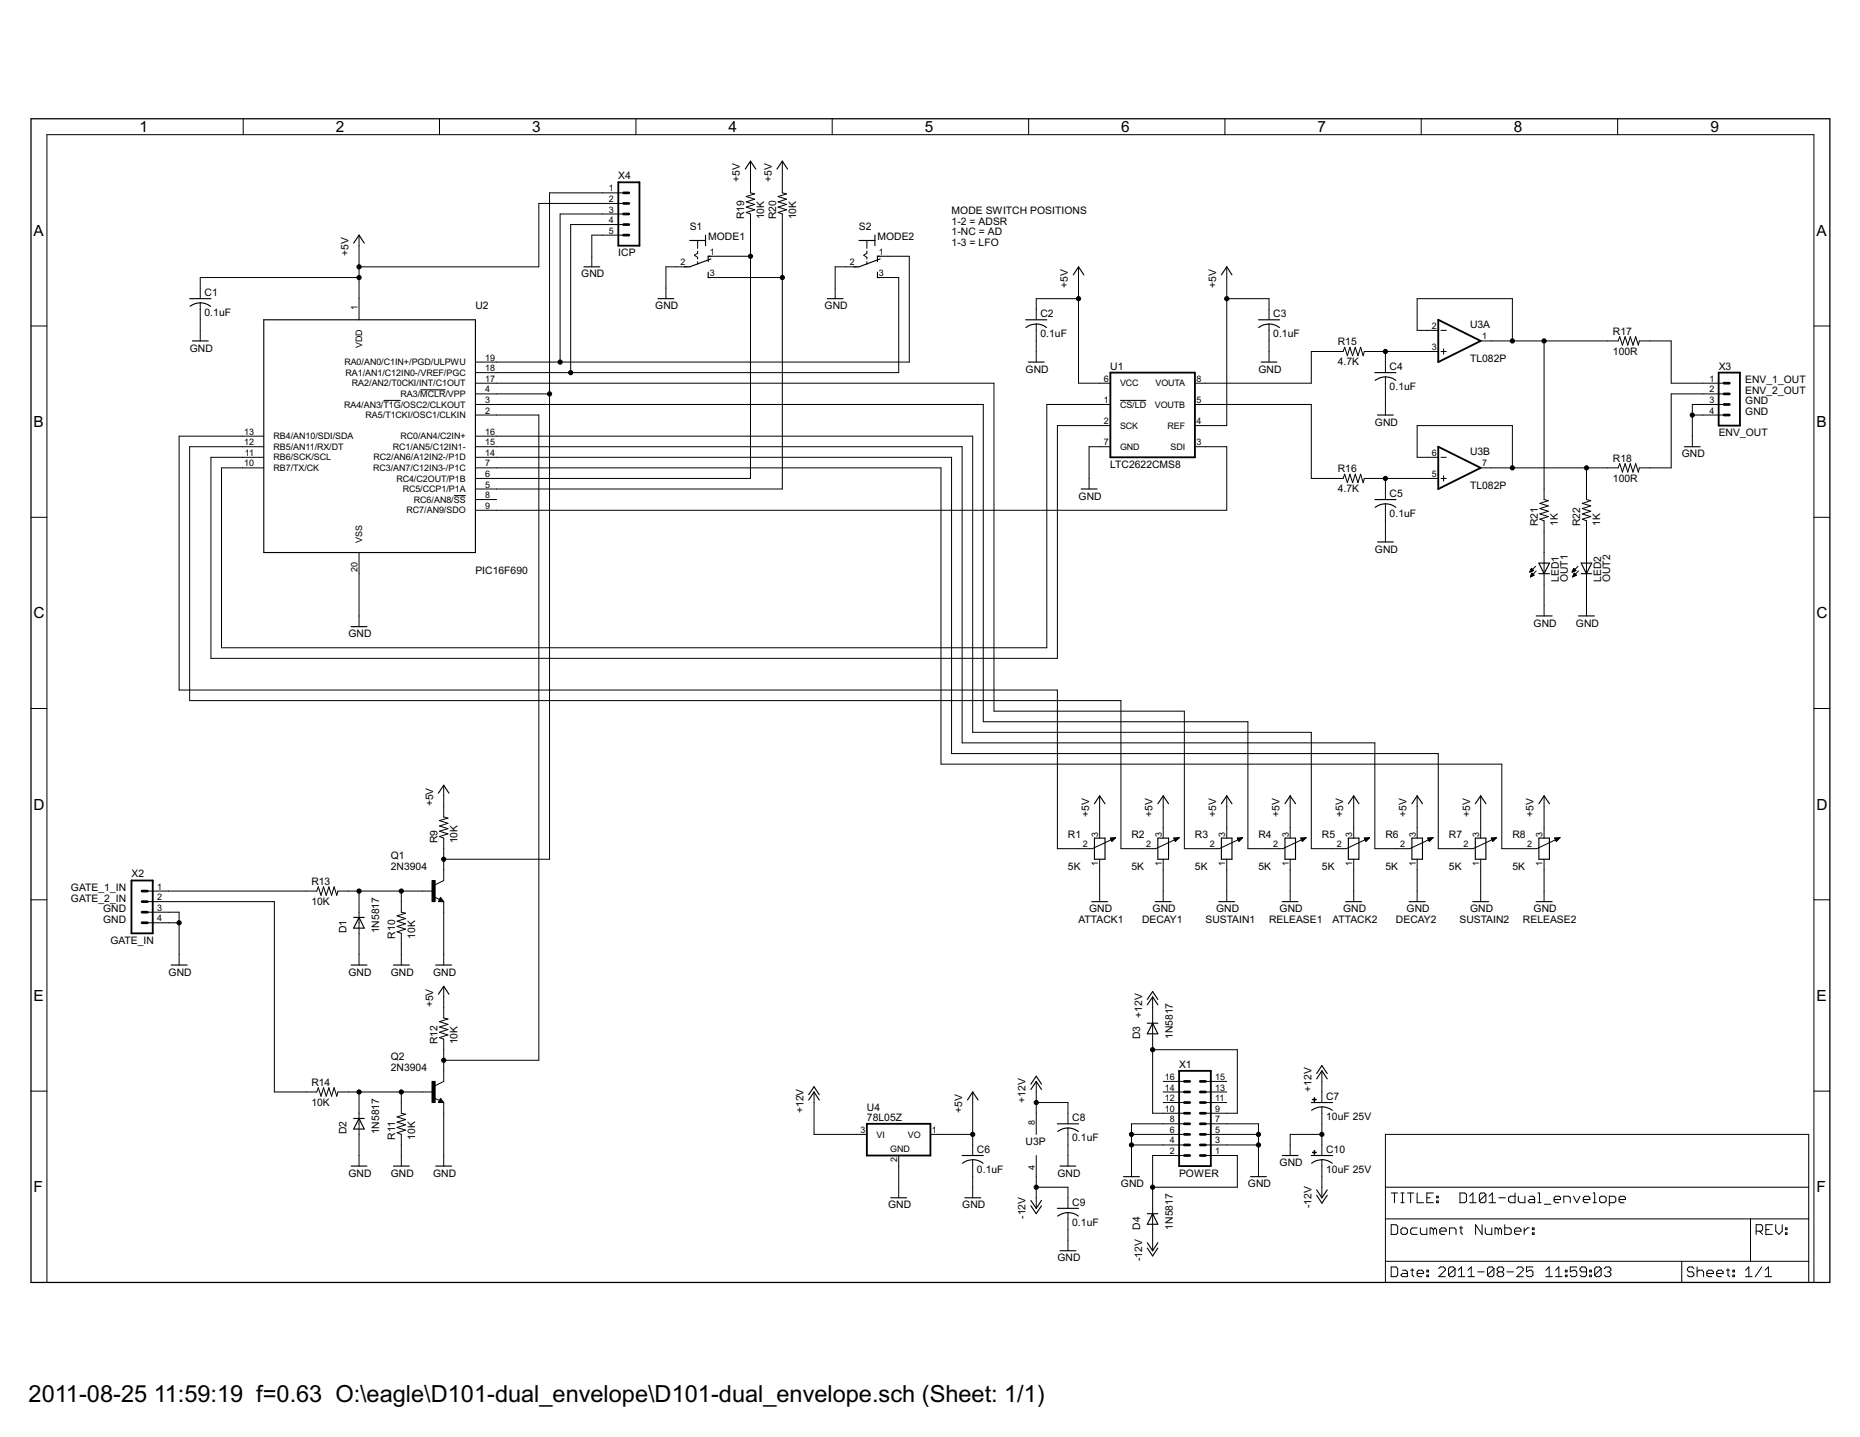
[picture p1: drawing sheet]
<svg xmlns="http://www.w3.org/2000/svg" width="279mm" height="216mm" viewBox="0 0 279 216" stroke-linecap="round" stroke-linejoin="round" font-family="sans-serif">
<defs><g id="words">
<g font-size="4">
<text x="4.3" y="210.6">2011-08-25</text>
<text x="23.1" y="210.6">11:59:19 f=0.63 O:\eagle\D101-dual_envelope\D101-dual_envelope.sch (Sheet: 1/1)</text>
</g>
<g font-size="2.6">
<text x="21" y="19.9">1</text>
<text x="50.5" y="19.9">2</text>
<text x="80" y="19.9">3</text>
<text x="109.5" y="19.9">4</text>
<text x="138.9" y="19.9">5</text>
<text x="168.4" y="19.9">6</text>
<text x="197.9" y="19.9">7</text>
<text x="227.4" y="19.9">8</text>
<text x="256.9" y="19.9">9</text>
<text x="5" y="35.4">A</text>
<text x="272.9" y="35.4">A</text>
<text x="5" y="64.2">B</text>
<text x="272.9" y="64.2">B</text>
<text x="5" y="92.9">C</text>
<text x="272.9" y="92.9">C</text>
<text x="5" y="121.6">D</text>
<text x="272.9" y="121.6">D</text>
<text x="5" y="150.4">E</text>
<text x="272.9" y="150.4">E</text>
<text x="5" y="179.1">F</text>
<text x="272.9" y="179.1">F</text>
</g>
<g font-size="1.7">
<text x="92.9" y="26.9">X4</text>
<text x="111.2" y="27.4" transform="rotate(-90 111.2 27.4)">+5V</text>
<text x="115.9" y="27.4" transform="rotate(-90 115.9 27.4)">+5V</text>
<text x="103.6" y="34.5">S1</text>
<text x="111.8" y="32.9" transform="rotate(-90 111.8 32.9)">R19</text>
<text x="114.8" y="32.9" transform="rotate(-90 114.8 32.9)">10K</text>
<text x="116.6" y="32.9" transform="rotate(-90 116.6 32.9)">R20</text>
<text x="119.6" y="32.9" transform="rotate(-90 119.6 32.9)">10K</text>
<text x="129" y="34.5">S2</text>
<text x="142.9" y="33.7">1-2 = ADSR</text>
<text x="142.9" y="35.3">1-NC = AD</text>
<text x="142.9" y="32.2">MODE SWITCH POSITIONS</text>
<text x="52.3" y="38.5" transform="rotate(-90 52.3 38.5)">+5V</text>
<text x="87.3" y="41.7">GND</text>
<text x="92.9" y="38.5">ICP</text>
<text x="106.4" y="36.1">MODE1</text>
<text x="131.8" y="36.1">MODE2</text>
<text x="142.9" y="36.9">1-3 = LFO</text>
<text x="30.7" y="47.5">0.1uF</text>
<text x="30.7" y="44.5">C1</text>
<text x="71.4" y="46.5">U2</text>
<text x="98.4" y="46.5">GND</text>
<text x="123.9" y="46.5">GND</text>
<text x="156.3" y="47.6">C2</text>
<text x="160.4" y="43.3" transform="rotate(-90 160.4 43.3)">+5V</text>
<text x="182.7" y="43.3" transform="rotate(-90 182.7 43.3)">+5V</text>
<text x="191.3" y="47.6">C3</text>
<text x="28.5" y="52.8">GND</text>
<text x="156.3" y="50.7">0.1uF</text>
<text x="191.3" y="50.7">0.1uF</text>
<text x="201" y="51.9">R15</text>
<text x="220.8" y="49.2">U3A</text>
<text x="242.3" y="53.3">100R</text>
<text x="242.3" y="50.3">R17</text>
<text x="154.1" y="56">GND</text>
<text x="166.8" y="55.6">U1</text>
<text x="189" y="56">GND</text>
<text x="201" y="54.9">4.7K</text>
<text x="208.7" y="58.6">0.1uF</text>
<text x="208.7" y="55.6">C4</text>
<text x="220.8" y="54.4">TL082P</text>
<text x="258.2" y="55.5">X3</text>
<text x="262.2" y="57.6">ENV_1_OUT</text>
<text x="262.2" y="59.2">ENV_2_OUT</text>
<text x="206.5" y="63.9">GND</text>
<text x="258.2" y="65.5">ENV_OUT</text>
<text x="262.2" y="60.8">GND</text>
<text x="262.2" y="62.4">GND</text>
<text x="166.8" y="70.3">LTC2622CMS8</text>
<text x="201" y="70.9">R16</text>
<text x="220.8" y="68.3">U3B</text>
<text x="242.3" y="69.4">R18</text>
<text x="252.6" y="68.7">GND</text>
<text x="162" y="75.1">GND</text>
<text x="201" y="74">4.7K</text>
<text x="208.7" y="77.7">0.1uF</text>
<text x="208.7" y="74.7">C5</text>
<text x="220.8" y="73.5">TL082P</text>
<text x="242.3" y="72.4">100R</text>
<text x="206.5" y="83">GND</text>
<text x="231" y="79" transform="rotate(-90 231 79)">R21</text>
<text x="234" y="79" transform="rotate(-90 234 79)">1K</text>
<text x="237.4" y="79" transform="rotate(-90 237.4 79)">R22</text>
<text x="240.4" y="79" transform="rotate(-90 240.4 79)">1K</text>
<text x="71.4" y="86.2">PIC16F690</text>
<text x="234.2" y="87.5" transform="rotate(-90 234.2 87.5)">LED1</text>
<text x="235.5" y="87.5" transform="rotate(-90 235.5 87.5)">OUT1</text>
<text x="240.5" y="87.5" transform="rotate(-90 240.5 87.5)">LED2</text>
<text x="241.9" y="87.5" transform="rotate(-90 241.9 87.5)">OUT2</text>
<text x="52.3" y="95.7">GND</text>
<text x="230.4" y="94.1">GND</text>
<text x="236.7" y="94.1">GND</text>
<text x="65.1" y="121.2" transform="rotate(-90 65.1 121.2)">+5V</text>
<text x="160.4" y="125.9">R1</text>
<text x="163.6" y="122.7" transform="rotate(-90 163.6 122.7)">+5V</text>
<text x="170" y="125.9">R2</text>
<text x="173.1" y="122.7" transform="rotate(-90 173.1 122.7)">+5V</text>
<text x="179.5" y="125.9">R3</text>
<text x="182.7" y="122.7" transform="rotate(-90 182.7 122.7)">+5V</text>
<text x="189" y="125.9">R4</text>
<text x="192.2" y="122.7" transform="rotate(-90 192.2 122.7)">+5V</text>
<text x="198.6" y="125.9">R5</text>
<text x="201.8" y="122.7" transform="rotate(-90 201.8 122.7)">+5V</text>
<text x="208.1" y="125.9">R6</text>
<text x="211.3" y="122.7" transform="rotate(-90 211.3 122.7)">+5V</text>
<text x="217.6" y="125.9">R7</text>
<text x="220.8" y="122.7" transform="rotate(-90 220.8 122.7)">+5V</text>
<text x="227.2" y="125.9">R8</text>
<text x="230.4" y="122.7" transform="rotate(-90 230.4 122.7)">+5V</text>
<text x="19.8" y="131.8">X2</text>
<text x="58.7" y="130.7">2N3904</text>
<text x="58.7" y="129.1">Q1</text>
<text x="65.7" y="126.7" transform="rotate(-90 65.7 126.7)">R9</text>
<text x="68.7" y="126.7" transform="rotate(-90 68.7 126.7)">10K</text>
<text x="160.4" y="130.7">5K</text>
<text x="170" y="130.7">5K</text>
<text x="179.5" y="130.7">5K</text>
<text x="189" y="130.7">5K</text>
<text x="198.6" y="130.7">5K</text>
<text x="208.1" y="130.7">5K</text>
<text x="217.6" y="130.7">5K</text>
<text x="227.2" y="130.7">5K</text>
<text x="10.7" y="133.9">GATE_1_IN</text>
<text x="10.7" y="135.5">GATE_2_IN</text>
<text x="15.5" y="137.1">GND</text>
<text x="46.8" y="135.9">10K</text>
<text x="46.8" y="132.9">R13</text>
<text x="163.6" y="137.1">GND</text>
<text x="173.1" y="137.1">GND</text>
<text x="182.7" y="137.1">GND</text>
<text x="192.2" y="137.1">GND</text>
<text x="201.8" y="137.1">GND</text>
<text x="211.3" y="137.1">GND</text>
<text x="220.8" y="137.1">GND</text>
<text x="230.4" y="137.1">GND</text>
<text x="15.5" y="138.6">GND</text>
<text x="16.6" y="141.8">GATE_IN</text>
<text x="52" y="140.2" transform="rotate(-90 52 140.2)">D1</text>
<text x="57" y="140.2" transform="rotate(-90 57 140.2)">1N5817</text>
<text x="59.4" y="141" transform="rotate(-90 59.4 141)">R10</text>
<text x="62.4" y="141" transform="rotate(-90 62.4 141)">10K</text>
<text x="162" y="138.6">ATTACK1</text>
<text x="171.6" y="138.6">DECAY1</text>
<text x="181.1" y="138.6">SUSTAIN1</text>
<text x="190.6" y="138.6">RELEASE1</text>
<text x="200.2" y="138.6">ATTACK2</text>
<text x="209.7" y="138.6">DECAY2</text>
<text x="219.2" y="138.6">SUSTAIN2</text>
<text x="228.8" y="138.6">RELEASE2</text>
<text x="25.3" y="146.6">GND</text>
<text x="52.3" y="146.6">GND</text>
<text x="58.7" y="146.6">GND</text>
<text x="65.1" y="146.6">GND</text>
<text x="65.1" y="151.4" transform="rotate(-90 65.1 151.4)">+5V</text>
<text x="58.7" y="160.9">2N3904</text>
<text x="58.7" y="159.3">Q2</text>
<text x="65.7" y="156.9" transform="rotate(-90 65.7 156.9)">R12</text>
<text x="68.7" y="156.9" transform="rotate(-90 68.7 156.9)">10K</text>
<text x="171.3" y="156.1" transform="rotate(-90 171.3 156.1)">D3 +12V</text>
<text x="176.2" y="156.1" transform="rotate(-90 176.2 156.1)">1N5817</text>
<text x="177.1" y="160.4">X1</text>
<text x="46.8" y="166.1">10K</text>
<text x="46.8" y="163.1">R14</text>
<text x="120.7" y="167.3" transform="rotate(-90 120.7 167.3)">+12V</text>
<text x="130.2" y="166.9">U4</text>
<text x="144.5" y="167.3" transform="rotate(-90 144.5 167.3)">+5V</text>
<text x="154.1" y="165.7" transform="rotate(-90 154.1 165.7)">+12V</text>
<text x="197" y="164.1" transform="rotate(-90 197 164.1)">+12V</text>
<text x="199.2" y="165.3">C7</text>
<text x="52" y="170.4" transform="rotate(-90 52 170.4)">D2</text>
<text x="57" y="170.4" transform="rotate(-90 57 170.4)">1N5817</text>
<text x="59.4" y="171.2" transform="rotate(-90 59.4 171.2)">R11</text>
<text x="62.4" y="171.2" transform="rotate(-90 62.4 171.2)">10K</text>
<text x="130.2" y="168.4">78L05Z</text>
<text x="146.8" y="173.2">C6</text>
<text x="154.1" y="172">U3P</text>
<text x="161.1" y="171.5">0.1uF</text>
<text x="161.1" y="168.4">C8</text>
<text x="199.2" y="168.3">10uF 25V</text>
<text x="199.2" y="173.2">C10</text>
<text x="52.3" y="176.8">GND</text>
<text x="58.7" y="176.8">GND</text>
<text x="65.1" y="176.8">GND</text>
<text x="146.8" y="176.2">0.1uF</text>
<text x="158.8" y="176.8">GND</text>
<text x="168.4" y="178.4">GND</text>
<text x="177.1" y="176.8">POWER</text>
<text x="187.4" y="178.4">GND</text>
<text x="192.2" y="175.2">GND</text>
<text x="199.2" y="176.2">10uF 25V</text>
<text x="133.4" y="181.6">GND</text>
<text x="144.5" y="181.6">GND</text>
<text x="154.1" y="183.1" transform="rotate(-90 154.1 183.1)">-12V</text>
<text x="161.1" y="184.2">0.1uF</text>
<text x="161.1" y="181.2">C9</text>
<text x="171.3" y="184.7" transform="rotate(-90 171.3 184.7)">D4</text>
<text x="176.2" y="184.7" transform="rotate(-90 176.2 184.7)">1N5817</text>
<text x="197" y="181.6" transform="rotate(-90 197 181.6)">-12V</text>
<text x="158.8" y="189.5">GND</text>
<text x="171.6" y="189.5" transform="rotate(-90 171.6 189.5)">-12V</text>
</g>
<g font-size="1.5">
<text x="91.5" y="28.8">1</text>
<text x="91.5" y="30.3">2</text>
<text x="91.5" y="31.9">3</text>
<text x="91.5" y="33.5">4</text>
<text x="91.5" y="35.1">5</text>
<text x="102.2" y="39.9">2</text>
<text x="106.6" y="41.5">3</text>
<text x="106.6" y="38.3">1</text>
<text x="127.7" y="39.9">2</text>
<text x="132" y="41.5">3</text>
<text x="132" y="38.3">1</text>
<text x="53.7" y="46.6" transform="rotate(-90 53.7 46.6)">1</text>
<text x="54.4" y="52.3" transform="rotate(-90 54.4 52.3)">VDD</text>
<text x="215.1" y="49.4">2</text>
<text x="215.1" y="52.6">3</text>
<text x="222.6" y="51">1</text>
<text x="51.7" y="54.9">RA0/AN0/C1IN+/PGD/ULPWU</text>
<text x="51.9" y="56.5">RA1/AN1/C12IN0-/VREF/PGC</text>
<text x="52.9" y="58.1">RA2/AN2/T0CKI/INT/C1OUT</text>
<text x="60.2" y="59.6">RA3/MCLR/VPP</text>
<text x="72.9" y="54.2">19</text>
<text x="72.9" y="55.8">18</text>
<text x="72.9" y="57.4">17</text>
<text x="72.9" y="59">4</text>
<text x="165.8" y="57.4">6</text>
<text x="168.2" y="58.1">VCC</text>
<text x="173.6" y="58.1">VOUTA</text>
<text x="179.7" y="57.4">8</text>
<text x="256.8" y="57.4">1</text>
<text x="256.8" y="59">2</text>
<text x="36.7" y="65.3">13</text>
<text x="51.7" y="61.2">RA4/AN3/T1G/OSC2/CLKOUT</text>
<text x="54.9" y="62.8">RA5/T1CKI/OSC1/CLKIN</text>
<text x="72.9" y="60.5">3</text>
<text x="72.9" y="62.1">2</text>
<text x="72.9" y="65.3">16</text>
<text x="165.8" y="63.7">2</text>
<text x="165.8" y="60.5">1</text>
<text x="168.2" y="64.4">SCK</text>
<text x="168.2" y="61.2">CS/LD</text>
<text x="173.5" y="61.2">VOUTB</text>
<text x="175.4" y="64.4">REF</text>
<text x="179.7" y="60.5">5</text>
<text x="179.7" y="63.7">4</text>
<text x="256.8" y="60.5">3</text>
<text x="256.8" y="62.1">4</text>
<text x="36.7" y="66.9">12</text>
<text x="36.7" y="70.1">10</text>
<text x="36.8" y="68.5">11</text>
<text x="41.1" y="66">RB4/AN10/SDI/SDA</text>
<text x="41.1" y="67.6">RB5/AN11/RX/DT</text>
<text x="41.1" y="69.2">RB6/SCK/SCL</text>
<text x="41.1" y="70.8">RB7/TX/CK</text>
<text x="56" y="70.8">RC3/AN7/C12IN3-/P1C</text>
<text x="56.1" y="69.2">RC2/AN6/A12IN2-/P1D</text>
<text x="59" y="67.6">RC1/AN5/C12IN1-</text>
<text x="60.2" y="66">RC0/AN4/C2IN+</text>
<text x="72.9" y="66.9">15</text>
<text x="72.9" y="68.5">14</text>
<text x="72.9" y="70.1">7</text>
<text x="72.9" y="71.7">6</text>
<text x="165.8" y="66.9">7</text>
<text x="168.2" y="67.6">GND</text>
<text x="175.8" y="67.6">SDI</text>
<text x="179.7" y="66.9">3</text>
<text x="215.1" y="68.5">6</text>
<text x="215.1" y="71.7">5</text>
<text x="222.6" y="70.1">7</text>
<text x="59.5" y="72.4">RC4/C2OUT/P1B</text>
<text x="60.5" y="74">RC5/CCP1/P1A</text>
<text x="61.1" y="77.1">RC7/AN9/SDO</text>
<text x="62.2" y="75.5">RC6/AN8/SS</text>
<text x="72.9" y="73.3">5</text>
<text x="72.9" y="74.8">8</text>
<text x="72.9" y="76.4">9</text>
<text x="54.4" y="81.6" transform="rotate(-90 54.4 81.6)">VSS</text>
<text x="53.7" y="86" transform="rotate(-90 53.7 86)">20</text>
<text x="165" y="125.7" transform="rotate(-90 165 125.7)">3</text>
<text x="174.5" y="125.7" transform="rotate(-90 174.5 125.7)">3</text>
<text x="184" y="125.7" transform="rotate(-90 184 125.7)">3</text>
<text x="193.6" y="125.7" transform="rotate(-90 193.6 125.7)">3</text>
<text x="203.1" y="125.7" transform="rotate(-90 203.1 125.7)">3</text>
<text x="212.7" y="125.7" transform="rotate(-90 212.7 125.7)">3</text>
<text x="222.2" y="125.7" transform="rotate(-90 222.2 125.7)">3</text>
<text x="231.7" y="125.7" transform="rotate(-90 231.7 125.7)">3</text>
<text x="162.6" y="127.3">2</text>
<text x="165" y="130.1" transform="rotate(-90 165 130.1)">1</text>
<text x="172.2" y="127.3">2</text>
<text x="174.5" y="130.1" transform="rotate(-90 174.5 130.1)">1</text>
<text x="181.7" y="127.3">2</text>
<text x="184" y="130.1" transform="rotate(-90 184 130.1)">1</text>
<text x="191.3" y="127.3">2</text>
<text x="193.6" y="130.1" transform="rotate(-90 193.6 130.1)">1</text>
<text x="200.8" y="127.3">2</text>
<text x="203.1" y="130.1" transform="rotate(-90 203.1 130.1)">1</text>
<text x="210.3" y="127.3">2</text>
<text x="212.7" y="130.1" transform="rotate(-90 212.7 130.1)">1</text>
<text x="219.9" y="127.3">2</text>
<text x="222.2" y="130.1" transform="rotate(-90 222.2 130.1)">1</text>
<text x="229.4" y="127.3">2</text>
<text x="231.7" y="130.1" transform="rotate(-90 231.7 130.1)">1</text>
<text x="23.6" y="133.7">1</text>
<text x="23.6" y="135.2">2</text>
<text x="23.6" y="136.8">3</text>
<text x="23.6" y="138.4">4</text>
<text x="175" y="167">10</text>
<text x="175" y="165.4">12</text>
<text x="175" y="163.8">14</text>
<text x="175" y="162.3">16</text>
<text x="182.6" y="167">9</text>
<text x="182.6" y="165.4">11</text>
<text x="182.6" y="163.8">13</text>
<text x="182.6" y="162.3">15</text>
<text x="129.3" y="170.2">3</text>
<text x="131.7" y="170.9">VI</text>
<text x="133.7" y="173.1">GND</text>
<text x="136.4" y="170.9">VO</text>
<text x="140" y="170.2">1</text>
<text x="155.4" y="169" transform="rotate(-90 155.4 169)">8</text>
<text x="175.7" y="173.4">2</text>
<text x="175.7" y="171.8">4</text>
<text x="175.7" y="170.2">6</text>
<text x="175.7" y="168.6">8</text>
<text x="182.6" y="173.4">1</text>
<text x="182.6" y="171.8">3</text>
<text x="182.6" y="170.2">5</text>
<text x="182.6" y="168.6">7</text>
<text x="134.8" y="174.6" transform="rotate(-90 134.8 174.6)">2</text>
<text x="155.4" y="175.8" transform="rotate(-90 155.4 175.8)">4</text>
</g>
</g></defs>
<g fill="#000" stroke="#000" stroke-width=".15">
<path d="M36.5 17.8v2.4zM66 17.8v2.4zM95.5 17.8v2.4zM125 17.8v2.4zM154.5 17.8v2.4zM184 17.8v2.4zM213.5 17.8v2.4zM243 17.8v2.4zM7 20.2v172.5zM53.9 35.3v1.6zM80.9 30.6v9.5zM82.5 29h8z"/>
<path d="M84.1 32.2v22.2zM85.7 33.7v22.3zM88.9 38.5v1.6zM88.9 35.3v3.2zM90.5 29h3.2zM90.5 30.6h3.2zM90.5 32.2h3.2zM90.5 33.7h3.2zM90.5 35.3h3.2zM80.9 30.6h9.6zM88.9 35.3h1.6zM84.1 32.2h6.4z"/>
<path d="M85.7 33.7h4.8zM104.3 38.4l.5 .3zM104.8 36.1v1.2zM104.8 37.7v.3zM104.8 38.7v.2zM104.8 39.3v.4zM104.3 38.4l.5-.4zM106.4 38.5h1.6zM112.1 31.9l1.3-.4zM112.1 31.1l1.3-.4zM112.1 30.3l1.3-.4zM112.1 29.5l1.3-.4z"/>
<path d="M112.7 27.4v1.6zM112.7 32.2v1.5zM112.1 31.9l.6 .3zM112.7 24.2v1.6zM112.7 25.8v1.6zM112.7 33.7v4.8zM108 38.5h4.7zM112.1 31.1l1.3 .4zM112.1 30.3l1.3 .4zM112.1 29.5l1.3 .4zM112.7 29l.7 .1zM116.9 31.9l1.3-.4z"/>
<path d="M116.9 31.1l1.3-.4zM116.9 30.3l1.3-.4zM116.9 29.5l1.3-.4zM117.5 27.4v1.6zM117.5 32.2v1.5zM116.9 31.9l.6 .3zM117.5 24.2v1.6zM117.5 25.8v1.6zM116.9 31.1l1.3 .4zM116.9 30.3l1.3 .4zM116.9 29.5l1.3 .4zM117.5 29l.7 .1z"/>
<path d="M129.8 38.4l.4 .3zM130.2 36.1v1.2zM130.2 37.7v.3zM130.2 38.7v.2zM130.2 39.3v.4zM129.8 38.4l.4-.4zM131.8 38.5h1.6zM133.4 38.5h3.2zM7 20.2h265.5zM4.7 49h2.3zM30.1 45.5v1zM30.1 43.3v1.6z"/>
<path d="M30.1 46.5v1.5zM30.1 49.6v1.6zM30.1 41.7v1.6zM30.1 41.7h23.8zM30.1 48v1.6zM53.9 44.9v3.1zM53.9 41.7v3.2zM53.9 40.1v1.6zM53.9 36.9v3.2zM63.1 58.6h3.8zM71.4 54.4h3.2zM71.4 56h3.2z"/>
<path d="M71.4 57.6h3.2zM71.4 59.2h3.2zM74.6 57.6h74.7zM74.6 54.4h9.5zM74.6 56h11.1zM53.9 40.1h27zM74.6 59.2h7.9zM82.5 29v30.2zM84.1 54.4h52.5zM85.7 56h49.3zM100 43.3v1.6zM100 40.1v3.2z"/>
<path d="M100 40.1h1.6zM101.6 40.1h1.6zM106.4 41.7h1.6zM108 41.7h9.5zM117.5 33.7v8zM125.5 43.3v1.6zM125.5 40.1v3.2zM125.5 40.1h1.5zM127 40.1h1.6zM131.8 41.7h1.6zM133.4 41.7h1.6zM135 41.7v14.3z"/>
<path d="M136.6 38.5v15.9zM149.3 57.6v49.2zM155.7 48.7v.9zM155.7 46.5v1.5zM155.7 49.6v1.6zM155.7 52.8v1.6zM155.7 44.9v1.6zM155.7 44.9h6.3zM155.7 51.2v1.6zM162 40.1v1.6zM162 44.9v12.7zM162 41.7v3.2z"/>
<path d="M165.2 57.6h1.6zM162 57.6h3.2zM179.5 57.6h1.6zM181.1 57.6h15.9zM184.3 40.1v1.6zM184.3 41.7v3.2zM184.3 44.9v19zM190.6 48.7v.9zM190.6 46.5v1.5zM190.6 49.6v1.6zM190.6 52.8v1.6zM190.6 44.9v1.6z"/>
<path d="M184.3 44.9h6.3zM190.6 51.2v1.6zM197 52.8v4.8zM197 52.8h3.2zM200.2 52.8h1.6zM202 52.2l-.2 .6zM202 52.2l.4 1.2zM202.8 52.2l-.4 1.2zM202.8 52.2l.4 1.2zM203.6 52.2l-.4 1.2zM203.6 52.2l.4 1.2zM204.4 52.2l-.4 1.2z"/>
<path d="M204.4 52.2l.4 1.2zM204.9 52.8l-.1 .6zM204.9 52.8h1.6zM206.5 52.8h1.6zM208.1 56.6v1zM208.1 54.4v1.6zM208.1 57.6v1.6zM208.1 52.8h6.4zM208.1 52.8v1.6zM212.9 44.9v4.7zM212.9 49.6h1.6zM214.5 49.6h1.5z"/>
<path d="M214.5 52.8h1.5zM216.5 52.8h.8zM216.5 49.6h.8zM216.9 52.4v.8zM222.4 51.2h1.6zM224 51.2h3.2zM227.2 44.9v6.3zM212.9 44.9h14.3zM227.2 51.2h4.7zM231.9 51.2h9.6zM241.5 51.2h1.6zM243.3 50.6l-.2 .6z"/>
<path d="M243.3 50.6l.4 1.3zM244.1 50.6l-.4 1.3zM244.1 50.6l.4 1.3zM244.9 50.6l-.4 1.3zM244.9 50.6l.4 1.3zM245.7 50.6l-.4 1.3zM245.7 50.6l.4 1.3zM246.3 51.2l-.2 .7zM246.3 51.2h1.5zM247.8 51.2h3.2zM251 51.2v6.4zM251 57.6h4.8z"/>
<path d="M251 59.2h4.8zM255.8 57.6h3.2zM255.8 59.2h3.2zM272.5 49h2.4zM4.7 77.7h2.3zM26.9 65.5h9.5zM28.5 67.1h7.9zM31.7 68.7v30.2zM33.3 70.3v27zM36.4 65.5h3.2zM36.4 67.1h3.2zM36.4 68.7h3.2z"/>
<path d="M36.4 70.3h3.2zM31.7 68.7h4.7zM33.3 70.3h3.1zM57.6 60.2h2.6zM68.2 74.5h1.8zM71.4 60.8h3.2zM71.4 62.4h3.2zM71.4 65.5h3.2zM71.4 67.1h3.2zM71.4 68.7h3.2zM71.4 70.3h3.2zM71.4 71.9h3.2z"/>
<path d="M71.4 73.5h3.2zM71.4 75.1h3.2zM71.4 76.7h3.2zM74.6 76.7h109.7zM74.6 65.5h71.5zM74.6 67.1h69.9zM74.6 68.7h68.3zM74.6 70.3h66.8zM74.6 62.4h6.3zM74.6 71.9h38.1zM74.6 73.5h42.9zM80.9 62.4v96.9z"/>
<path d="M112.7 38.5v33.4zM117.5 41.7v31.8zM141.4 70.3v44.5zM142.9 68.7v44.5zM144.5 67.1v44.5zM146.1 65.5v44.5zM74.6 60.8h73.1zM157.2 60.8h8zM158.8 63.9h6.4zM163.6 71.9v1.6zM163.6 67.1v4.8zM163.6 67.1h1.6z"/>
<path d="M165.2 63.9h1.6zM165.2 67.1h1.6zM165.2 60.8h1.6zM168.3 60.2h3.9zM179.5 60.8h1.6zM179.5 67.1h1.6zM179.5 63.9h1.6zM181.1 60.8h15.9zM181.1 63.9h3.2zM184.3 67.1v9.6zM181.1 67.1h3.2zM197 60.8v11.1z"/>
<path d="M197 71.9h3.2zM200.2 71.9h1.6zM202 71.2l-.2 .7zM202 71.2l.4 1.3zM202.8 71.2l-.4 1.3zM202.8 71.2l.4 1.3zM203.6 71.2l-.4 1.3zM203.6 71.2l.4 1.3zM204.4 71.2l-.4 1.3zM204.4 71.2l.4 1.3zM204.9 71.9l-.1 .6zM204.9 71.9h1.6z"/>
<path d="M206.5 71.9h1.6zM208.1 75.7v1zM208.1 73.5v1.6zM208.1 76.7v1.6zM208.1 79.8v1.6zM208.1 60.8v1.6zM208.1 78.3v1.5zM208.1 59.2v1.6zM208.1 71.9h6.4zM208.1 71.9v1.6zM212.9 63.9v4.8zM212.9 68.7h1.6z"/>
<path d="M214.5 68.7h1.5zM214.5 71.9h1.5zM216.5 71.9h.8zM216.5 68.7h.8zM216.9 71.5v.8zM222.4 70.3h1.6zM224 70.3h3.2zM227.2 63.9v6.4zM212.9 63.9h14.3zM227.2 70.3h11.1zM231.3 78l1.3-.4zM231.3 77.2l1.3-.4z"/>
<path d="M231.3 76.4l1.3-.4zM231.3 75.6l1.3-.4zM231.9 73.5v1.6zM231.9 78.3v1.5zM231.3 78l.6 .3zM231.9 51.2v22.3zM231.3 77.2l1.3 .4zM231.3 76.4l1.3 .4zM231.3 75.6l1.3 .4zM231.9 75.1l.7 .1zM237.7 78l1.3-.4zM237.7 77.2l1.3-.4z"/>
<path d="M237.7 76.4l1.3-.4zM237.7 75.6l1.3-.4zM238.3 73.5v1.6zM238.3 78.3v1.5zM237.7 78l.6 .3zM238.3 70.3h3.2zM238.3 70.3v3.2zM237.7 77.2l1.3 .4zM237.7 76.4l1.3 .4zM237.7 75.6l1.3 .4zM238.3 75.1l.7 .1zM241.5 70.3h1.6z"/>
<path d="M243.3 69.7l-.2 .6zM243.3 69.7l.4 1.2zM244.1 69.7l-.4 1.2zM244.1 69.7l.4 1.2zM244.9 69.7l-.4 1.2zM244.9 69.7l.4 1.2zM245.7 69.7l-.4 1.2zM245.7 69.7l.4 1.2zM246.3 70.3l-.2 .6zM246.3 70.3h1.5zM247.8 70.3h3.2zM251 59.2v11.1z"/>
<path d="M254.2 65.5v1.6zM254.2 60.8v1.6zM254.2 62.4v3.1zM255.8 60.8h3.2zM255.8 62.4h3.2zM254.2 60.8h1.6zM254.2 62.4h1.6zM272.5 77.7h2.4zM31.7 98.9h127.1zM33.3 97.3h123.9zM53.9 83v3.2zM53.9 92.5v1.6z"/>
<path d="M53.9 86.2v6.3zM157.2 60.8v36.5zM158.8 63.9v35zM230 85.4l-.2 .6zM229.8 85.9h.1zM229.8 85.8h.3zM229.9 85.8h.3zM230.1 86.1l-.2 .6zM229.9 85.7h.5zM229.9 86.6h.2zM229.9 85.6h.4zM230 86.5h.2z"/>
<path d="M230 85.6h.2zM230 86.5h.4zM230 85.5h.2zM230 86.4h.4zM230 85.4h.1zM230 86.3h.4zM230 85.4l.4 .3zM230.1 86.3h.2zM230.1 86.2h.1zM230.1 86.1l.3 .3zM229.8 86l.6-.3zM229.9 86.7l.5-.3z"/>
<path d="M230.7 85.1l-.9 .9zM230.8 85.8l-.9 .9zM231.9 86.2v1.6zM231.9 83v1.6zM231.9 84.6v1.6zM231.9 91v1.5zM231.9 87.8v3.2zM231.9 79.8v3.2zM236.4 85.4l-.2 .6zM236.2 85.9h.1zM236.2 85.8h.3zM236.2 85.8h.4z"/>
<path d="M236.5 86.1l-.3 .6zM236.3 85.7h.4zM236.3 86.6h.1zM236.3 85.6h.3zM236.3 86.5h.3zM236.3 86.5h.4zM236.3 85.5h.2zM236.3 86.4h.5zM236.4 86.3h.3zM236.4 85.4l.3 .3zM236.4 86.3h.2zM236.4 86.2h.2z"/>
<path d="M236.5 86.1l.3 .3zM236.2 86l.5-.3zM236.2 86.7l.6-.3zM236.2 86l.8-.9zM237.1 85.8l-.9 .9zM238.3 86.2v1.6zM238.3 83v1.6zM238.3 84.6v1.6zM238.3 91v1.5zM238.3 87.8v3.2zM238.3 79.8v3.2zM4.7 106.4h2.3z"/>
<path d="M26.9 65.5v38.2zM28.5 67.1v38.2zM66.7 118v1.6zM141.4 114.8h84.2zM142.9 113.2h73.1zM144.5 111.6h62zM146.1 110h50.9zM147.7 60.8v47.6zM149.3 106.8h28.6zM26.9 103.7h131.9zM28.5 105.3h139.9zM177.9 106.8v20.7z"/>
<path d="M147.7 108.4h39.8zM197 110v17.5zM206.5 111.6v15.9zM216 113.2v14.3zM225.6 114.8v12.7zM272.5 106.4h2.4zM4.7 135.2h2.3zM22.1 133.9h3.2zM22.1 135.5h3.2zM22.1 137.1h3.2zM22.1 138.6h3.2zM25.3 137.1h1.6z"/>
<path d="M25.3 138.6h1.6zM25.3 135.5h15.9zM26.9 137.1v1.5zM26.9 138.6v4.8zM41.2 135.5v28.6zM46 133.9h1.6zM25.3 133.9h20.7zM47.8 133.2l-.2 .7zM47.8 133.2l.4 1.3zM48.6 133.2l-.4 1.3zM48.6 133.2l.4 1.3zM49.4 133.2l-.4 1.3z"/>
<path d="M49.4 133.2l.4 1.3zM50.2 133.2l-.4 1.3zM50.2 133.2l.4 1.3zM50.8 133.9l-.2 .6zM50.8 133.9h1.5zM52.3 133.9h1.6zM53.9 137.1v1.5zM53.9 133.9h6.4zM53.9 133.9v3.2zM59.6 140l1.3-.4zM59.6 139.2l1.3-.4zM59.6 138.4l1.3-.4z"/>
<path d="M59.6 137.6l1.3-.4zM60.3 135.5v1.6zM60.3 133.9h3.2zM60.3 133.9v1.6zM59.6 139.2l1.3 .4zM59.6 138.4l1.3 .4zM59.6 137.6l1.3 .4zM60.3 137.1l.6 .1zM63.5 133.9h1.6zM66.2 134.8l-.4 .7zM65.3 134.8l.7 .3zM66 125.7l1.3-.4z"/>
<path d="M66 124.9l1.3-.4zM66 124.1l1.3-.4zM66 123.3l1.3-.4zM66.2 134.8l.5 .7zM66.7 135.5v1.6zM66.7 130.7v1.6zM65.4 132.9l1.3-.6zM65.8 135.5h.9zM66.7 121.2v1.5zM66.7 125.9v1.6zM66 125.7l.7 .2zM66.7 119.6v1.6z"/>
<path d="M66.7 129.1v1.6zM66.7 127.5v1.6zM66.7 129.1h15.8zM66 124.9l1.3 .4zM66 124.1l1.3 .4zM66 123.3l1.3 .4zM66.7 122.7l.6 .2zM82.5 59.2v69.9zM158.8 127.5h3.2zM158.8 103.7v23.8zM162 127.5h1.6zM164.1 127.5l3.5-1.6z"/>
<path d="M163.6 127.5h.5zM165.2 129.1v1.6zM165.2 124.3v1.6zM165.2 119.6v1.6zM165.2 133.9v1.6zM165.2 121.2v3.1zM165.2 130.7v3.2zM166.8 125.9h.8zM166.8 126h.6zM166.8 125.9h.7zM166.9 126h.5zM166.9 126.1h.4z"/>
<path d="M166.9 126.2h.3zM167 126.3h.1zM166.8 125.9l.2 .5zM167.4 125.9h.2zM167.6 125.9l-.6 .5zM168.4 105.3v22.2zM171.6 127.5h1.5zM168.4 127.5h3.2zM173.6 127.5l3.5-1.6zM173.1 127.5h.5zM174.7 119.6v1.6zM174.7 133.9v1.6z"/>
<path d="M174.7 129.1v1.6zM174.7 124.3v1.6zM174.7 121.2v3.1zM174.7 130.7v3.2zM176.3 125.9h.8zM176.3 125.9h.7zM176.4 126h.6zM176.4 126h.5zM176.4 126.1h.4zM176.4 126.2h.4zM176.5 126.2h.2zM176.5 126.3h.2z"/>
<path d="M176.3 125.9l.3 .5zM177 125.9h.1zM176.6 126.4l.5-.5zM177.9 127.5h3.2zM181.1 127.5h1.6zM183.2 127.5l3.4-1.6zM182.7 127.5h.5zM184.3 119.6v1.6zM184.3 133.9v1.6zM184.3 129.1v1.6zM184.3 124.3v1.6zM184.3 121.2v3.1z"/>
<path d="M184.3 130.7v3.2zM185.9 125.9h.7zM185.9 126h.6zM185.9 126.1h.5zM186 126.2h.3zM186.1 126.3h.1zM185.9 125.9l.2 .5zM186.5 125.9h.1zM186.6 125.9l-.5 .5zM187.5 108.4v19.1zM190.6 127.5h1.6zM187.5 127.5h3.1z"/>
<path d="M192.7 127.5l3.5-1.6zM192.2 127.5h.5zM193.8 119.6v1.6zM193.8 133.9v1.6zM193.8 129.1v1.6zM193.8 124.3v1.6zM193.8 121.2v3.1zM193.8 130.7v3.2zM195.4 125.9h.8zM195.4 125.9h.7zM195.4 126h.6zM195.5 126h.5z"/>
<path d="M195.5 126.1h.4zM195.5 126.2h.4zM195.6 126.2h.2zM195.6 126.3h.1zM195.4 125.9l.2 .5zM196 125.9h.2zM196.2 125.9l-.6 .5zM197 127.5h3.2zM200.2 127.5h1.6zM202.2 127.5l3.5-1.6zM201.8 127.5h.4zM203.3 119.6v1.6z"/>
<path d="M203.3 133.9v1.6zM203.3 129.1v1.6zM203.3 124.3v1.6zM203.3 121.2v3.1zM203.3 130.7v3.2zM204.9 125.9h.8zM205 126h.6zM205 125.9h.7zM205 126h.5zM205 126.1h.5zM205.1 126.2h.3zM205.1 126.2h.2z"/>
<path d="M205.1 126.3h.2zM204.9 125.9l.3 .5zM205.6 125.9h.1zM205.7 125.9l-.5 .5zM206.5 127.5h3.2zM209.7 127.5h1.6zM211.8 127.5l3.5-1.6zM211.3 127.5h.5zM212.9 119.6v1.6zM212.9 133.9v1.6zM212.9 129.1v1.6zM212.9 124.3v1.6z"/>
<path d="M212.9 121.2v3.1zM212.9 130.7v3.2zM214.5 125.9h.8zM214.5 125.9h.7zM214.5 126h.6zM214.6 126.1h.4zM214.6 126.2h.3zM214.7 126.3h.1zM214.5 125.9l.2 .5zM215.1 125.9h.1zM215.3 125.9l-.6 .5zM216 127.5h3.2z"/>
<path d="M219.2 127.5h1.6zM221.3 127.5l3.5-1.6zM220.8 127.5h.5zM222.4 119.6v1.6zM222.4 133.9v1.6zM222.4 129.1v1.6zM222.4 124.3v1.6zM222.4 121.2v3.1zM222.4 130.7v3.2zM224 125.9h.8zM224 126h.7zM224 125.9h.7z"/>
<path d="M224.1 126h.5zM224.1 126.1h.4zM224.1 126.2h.4zM224.2 126.2h.2zM224.2 126.3h.1zM224 125.9l.2 .5zM224.7 125.9h.1zM224.8 125.9l-.6 .5zM225.6 127.5h3.2zM228.8 127.5h1.6zM230.8 127.5l3.5-1.6zM230.4 127.5h.4z"/>
<path d="M231.9 119.6v1.6zM231.9 133.9v1.6zM231.9 129.1v1.6zM231.9 124.3v1.6zM231.9 121.2v3.1zM231.9 130.7v3.2zM233.5 125.9h.8zM233.6 125.9h.7zM233.6 126h.6zM233.6 126h.5zM233.6 126.1h.5zM233.7 126.2h.3z"/>
<path d="M233.7 126.2h.2zM233.7 126.3h.2zM233.5 125.9l.3 .5zM234.2 125.9h.1zM234.3 125.9l-.5 .5zM272.5 135.2h2.4zM26.9 143.4v1.6zM53.9 138.6v1.6zM53.9 143.4v1.6zM53.9 140.2v3.2zM60.3 140.2v1.6zM59.6 140l.7 .2z"/>
<path d="M60.3 143.4v1.6zM60.3 141.8v1.6zM66 155.9l1.3-.4zM66 155.1l1.3-.4zM66 154.3l1.3-.4zM66 153.5l1.3-.4zM66.7 143.4v1.6zM66.7 151.4v1.6zM66.7 156.1v1.6zM66 155.9l.7 .2zM66.7 148.2v1.6zM66.7 149.8v1.6z"/>
<path d="M66.7 137.1v6.3zM66.7 157.7v1.6zM66.7 159.3h14.2zM66 155.1l1.3 .4zM66 154.3l1.3 .4zM66 153.5l1.3 .4zM66.7 153l.6 .1zM173.1 149.8v1.6zM173.1 154.5v1.6zM173.1 153v1.5zM173.1 151.4v1.6zM173.1 157.7h12.8z"/>
<path d="M173.1 156.1v1.6zM185.9 157.7v9.6zM4.7 163.9h2.3zM41.2 164.1h4.8zM46 164.1h1.6zM47.8 163.4l-.2 .7zM47.8 163.4l.4 1.3zM48.6 163.4l-.4 1.3zM48.6 163.4l.4 1.3zM49.4 163.4l-.4 1.3zM49.4 163.4l.4 1.3zM50.2 163.4l-.4 1.3z"/>
<path d="M50.2 163.4l.4 1.3zM50.8 164.1l-.2 .6zM50.8 164.1h1.5zM52.3 164.1h1.6zM53.9 168.8v1.6zM53.9 167.3v1.5zM53.9 173.6v1.6zM53.9 170.4v3.2zM53.9 164.1h6.4zM53.9 164.1v3.2zM59.6 170.2l1.3-.4zM59.6 169.4l1.3-.4z"/>
<path d="M59.6 168.6l1.3-.4zM59.6 167.8l1.3-.4zM60.3 165.7v1.6zM60.3 170.4v1.6zM59.6 170.2l.7 .2zM60.3 173.6v1.6zM60.3 172v1.6zM60.3 164.1h3.2zM60.3 164.1v1.6zM59.6 169.4l1.3 .4zM59.6 168.6l1.3 .4zM59.6 167.8l1.3 .4z"/>
<path d="M60.3 167.3l.6 .1zM63.5 164.1h1.6zM66.2 165l-.4 .7zM65.3 165l.7 .4zM66.2 165l.5 .7zM66.7 165.7v1.6zM66.7 160.9v1.6zM65.4 163.1l1.3-.6zM65.8 165.7h.9zM66.7 173.6v1.6zM66.7 167.3v6.3zM66.7 159.3v1.6z"/>
<path d="M122.3 164.1v1.6zM122.3 165.7v4.7zM122.3 170.4h6.3zM128.6 170.4h1.6zM135 173.6v1.6zM135 178.4v1.6zM135 175.2v3.2zM139.8 170.4h1.6zM141.4 170.4h4.7zM146.1 164.1v1.6zM146.1 174.2v1zM146.1 172v1.6z"/>
<path d="M146.1 175.2v1.6zM146.1 178.4v1.6zM146.1 165.7v4.7zM146.1 170.4v1.6zM146.1 176.8v1.6zM155.7 167.3v3.1zM155.7 173.6v3.2zM155.7 162.5v1.6zM155.7 180v1.5zM155.7 165.7v1.6zM155.7 164.1v1.6zM155.7 178.4v1.6z"/>
<path d="M155.7 176.8v1.6zM160.4 169.5v.9zM160.4 167.3v1.5zM160.4 170.4v1.6zM160.4 180v1.5zM160.4 173.6v1.6zM160.4 172v1.6zM160.4 165.7v1.6zM155.7 165.7h4.7zM160.4 178.4v1.6zM155.7 178.4h4.7zM170 175.2v1.6z"/>
<path d="M170 168.8v1.6zM170 170.4v1.6zM170 172v3.2zM173.1 157.7v9.6zM173.1 173.6v4.8zM173.1 173.6h1.6zM173.1 178.4v3.1zM174.7 173.6h3.2zM174.7 172h3.2zM174.7 170.4h3.2zM174.7 168.8h3.2zM174.7 167.3h3.2z"/>
<path d="M174.7 165.7h3.2zM174.7 164.1h3.2zM174.7 162.5h3.2zM170 168.8h4.7zM170 170.4h4.7zM170 172h4.7zM173.1 167.3h1.6zM181.1 173.6h3.2zM181.1 172h3.2zM181.1 170.4h3.2zM181.1 168.8h3.2zM181.1 167.3h3.2z"/>
<path d="M181.1 165.7h3.2zM181.1 164.1h3.2zM181.1 162.5h3.2zM184.3 168.8h4.7zM184.3 172h4.7zM184.3 170.4h4.7zM184.3 173.6h1.6zM184.3 167.3h1.6zM185.9 173.6v4.8zM173.1 178.4h12.8zM189 175.2v1.6zM189 168.8v1.6z"/>
<path d="M189 170.4v1.6zM189 172v3.2zM193.8 172v1.6zM193.8 170.4v1.6zM198.6 166.3v1zM198.6 164.1v1.6zM198.6 167.3v1.5zM198.6 174.2v1zM198.6 172v1.6zM198.6 175.2v1.6zM198.6 160.9v1.6zM198.6 178.4v1.6z"/>
<path d="M198.6 170.4v1.6zM198.6 168.8v1.6zM193.8 170.4h4.8zM198.6 162.5v1.6zM198.6 176.8v1.6zM208.1 178.4h63.6zM208.1 170.4v8zM209 179.2h1zM210.4 179.2h.5zM211.4 179.2h1zM212.9 179.2v1.5zM214.3 179.2v1.5z"/>
<path d="M214.3 180h.5zM214.3 179.2h1zM215.8 179.7h.2zM215.8 179.7v.3zM216 179.7v.3zM215.8 180h.2zM219.3 179.2v1.5zM219.3 179.2h.7zM220 179.2l.3 .3zM220.8 179.7l.5-.5zM221.3 179.2v1.5zM222.2 179.5l.3-.3z"/>
<path d="M222.5 179.2h.5zM223 179.2l.2 .3zM223.2 179.5v.9zM223.7 179.7l.5-.5zM224.2 179.2v1.5zM225.1 180h1zM226.6 180l.3-.3zM226.9 179.7h.7zM227.6 179.2v1.5zM228.1 179.7v.7zM229.8 179.7h.5zM230.3 179.7l.2 .3z"/>
<path d="M230.5 180v.7zM231 179.2h.2zM231.2 179.2v1.5zM233.4 180l.3-.3zM233.7 179.7h.5zM234.2 179.7l.2 .3zM234.4 180v.2zM234.9 179.7h.7zM235.6 179.7l.3 .3zM235.9 180v.7zM236.4 179.7l.5 1zM237.8 180l.3-.3z"/>
<path d="M238.1 179.7h.5zM238.6 179.7l.2 .3zM238.8 180v.2zM239.3 179.2h.2zM239.5 179.2v1.5zM240.3 180v.4zM240.3 180l.2-.3zM240.5 179.7h.5zM241 179.7l.3 .3zM241.7 179.7h.8zM242.5 179.7l.2 .3zM242.7 180v.4z"/>
<path d="M243.2 180l.2-.3zM243.4 179.7h.5zM243.9 179.7l.3 .3zM244.2 180v.2zM208.1 170.4h63.6zM271.7 170.4v8zM271.7 178.4v4.7zM272.5 163.9h2.4zM160.4 182.2v.9zM160.4 183.1v1.6zM160.4 186.3v1.6zM160.4 184.7v1.6z"/>
<path d="M173.1 186.3v1.6zM173.1 183.1v1.6zM173.1 181.5v1.6zM173.1 184.7v1.6zM208.1 192.7h44.5zM208.1 189.5v3.2zM208.1 189.5h44.5zM208.1 183.1v6.4zM208.1 178.4v4.7zM209 190.4v1.4zM209 191.8h.7zM209 184v1.5z"/>
<path d="M209 185.5h.7zM209.5 179.2v1.5zM209.7 191.8l.3-.2zM209 190.4h.7zM209.7 185.5l.3-.3zM209 184h.7zM210 190.6v1zM209.7 190.4l.3 .2zM210 184.2v1zM209.7 184l.3 .2zM210.7 191.3l-.3 .3zM210.4 180.7h.5z"/>
<path d="M210.4 184.7v.5zM210.4 185.2l.3 .3zM210.7 190.8h.5zM210.4 191.6l.3 .2zM210.7 191.3h.7zM210.7 179.2v1.5zM210.7 185.5h.5zM210.7 184.5l-.3 .2zM211.2 190.8l.2 .3zM211.2 185.5l.2-.3zM210.7 184.5h.5zM211.4 191.1v.7z"/>
<path d="M210.7 191.8h.7zM211.4 184.7v.5zM211.2 184.5l.2 .2zM211.9 190.8h.5zM211.9 179.2v1.5zM211.9 184.7v.5zM211.9 185.2l.2 .3zM212.1 190.6v1zM212.1 191.6l.3 .2zM212.1 184.5l-.2 .2zM212.1 185.5h.8zM212.9 191.1v.5z"/>
<path d="M213.1 190.8l-.2 .3zM212.9 180.7h.9zM212.1 184.5h.8zM212.9 191.6l.2 .2zM213.1 190.8h.5zM213.4 184.5v.7zM213.4 185.2l.2 .3zM213.1 191.8h.5zM213.6 190.8l.2 .3zM213.6 185.5h.7zM213.8 191.1v.2zM212.9 191.3h.9z"/>
<path d="M214.3 190.8h.3zM214.3 190.8v.3zM214.3 191.6h.3zM214.3 191.6v.2zM214.3 180.7h1zM214.3 184.5v1zM214.6 190.8v.3zM214.3 191.1h.3zM214.6 191.6v.2zM214.3 191.8h.3zM214.8 184.5v1zM214.8 184.5h.3z"/>
<path d="M215.1 184.5l.2 .2zM215.3 184.7v.8zM215.3 184.7l.3-.2zM215.6 184.5l.2 .2zM215.8 180.4h.2zM215.8 180.4v.3zM215.8 184.7v.8zM216 180.4v.3zM215.8 180.7h.2zM216.1 191.8l1-1zM216.3 184.7v.5zM216.3 184.7l.2-.2z"/>
<path d="M216.4 190.4l-.3 .2zM216.3 185.2l.2 .3zM216.5 184.5h.5zM216.4 190.4h.5zM216.5 185.5h.5zM217 184.5l.3 .2zM216.1 191.8h1zM217.1 190.6v.2zM216.9 190.4l.2 .2zM217.3 184.7v.3zM216.3 185h1zM217.6 190.6v1z"/>
<path d="M217.8 190.4l-.2 .2zM218.6 190.6l-1 1zM217.7 184.5v1zM217.7 184.5h.8zM217.8 190.4h.5zM217.6 191.6l.2 .2zM218.3 190.4l.3 .2zM217.8 191.8h.5zM218.5 184.5l.2 .2zM218.6 190.6v1zM218.3 191.8l.3-.2zM218.7 184.7v.8z"/>
<path d="M219.1 190.8l.4-.4zM219.1 191.8h.9zM219.2 184.5h.5zM219.3 180.7h.7zM219.5 184.2v1zM219.5 185.2l.2 .3zM219.5 190.4v1.4zM220 180.7l.3-.3zM220.3 179.5v.9zM220.5 190.8l.5-.4zM220.5 191.8h1zM220.8 180.7h.9z"/>
<path d="M221 190.4v1.4zM221.7 184v1.5zM221.7 184l.9 1.5zM222 191.1h.9zM222.2 179.5v.9zM222.2 180.4l1-.9zM222.2 180.4l.3 .3zM222.6 184v1.5zM222.5 180.7h.5zM223.1 184.5v.7zM223.1 185.2l.3 .3zM223.2 180.4l-.2 .3z"/>
<path d="M223.4 185.5h.7zM223.4 190.6v1zM223.4 190.6l.3-.2zM223.4 191.6l1-1zM223.7 190.4h.5zM223.4 191.6l.3 .2zM223.7 180.7h1zM224.1 184.5v1zM224.2 190.4l.2 .2zM223.7 191.8h.5zM224.4 190.6v1zM224.4 191.6l-.2 .2z"/>
<path d="M224.6 184.5v1zM224.6 184.5h.2zM224.8 184.5l.3 .2zM224.9 190.6l.2-.2zM224.9 191.3v.3zM224.9 191.3l.2-.2zM224.9 190.6v.2zM225.1 184.7v.8zM225.1 184.7l.2-.2zM225.1 190.4h.5zM224.9 191.6l.2 .2zM224.9 190.8l.2 .3z"/>
<path d="M225.1 191.1h.5zM225.3 184.5l.3 .2zM225.6 184.7v.8zM225.6 190.4l.3 .2zM225.6 191.1l.3 .2zM225.1 191.8h.5zM225.9 190.6v.2zM225.9 190.8l-.3 .3zM225.9 191.3v.3zM225.9 191.6l-.3 .2zM226 184v1.5zM226 185.5h.8z"/>
<path d="M226.4 191.1h1zM226.6 180v.4zM226.8 185.5l.2-.3zM226 184.5h.8zM226.6 180.4l.3 .3zM227 184.7v.5zM226.8 184.5l.2 .2zM227.5 184.7v.5zM227.5 184.7l.3-.2zM226.9 180.7h.7zM227.5 185.2l.3 .3zM227.8 184.5h.4z"/>
<path d="M227.8 191.8l1-1zM228.1 190.4l-.3 .2zM228.1 180.4l.2 .3zM227.8 185.5h.4zM228.2 184.5l.3 .2zM228.3 180.7h.8zM228.5 184.7v.3zM227.5 185h1zM228.1 190.4h.5zM227.8 191.8h1zM228.8 190.6v.2zM228.6 190.4l.2 .2z"/>
<path d="M229 184.5v1zM229 185l.5-.5zM229.1 179.7v1zM229.3 190.4v.7zM229.3 191.1l.5-.3zM229.5 184.5h.2zM229.3 191.6l.2 .2zM229.6 180.4l.2-.2zM229.8 190.8h.2zM229.6 180.4l.2 .3zM229.8 180.2h.7zM230 190.8l.3 .3z"/>
<path d="M229.5 191.8h.5zM230.2 184.5h.2zM230.2 184.5v.2zM230.2 185.2h.2zM230.2 185.2v.3zM229.3 190.4h1zM230.3 191.1v.5zM230 191.8l.3-.2zM230.4 184.5v.2zM230.2 184.7h.2zM230.4 185.2v.3zM230.2 185.5h.2z"/>
<path d="M229.8 180.7h.7zM231 180.7h.5zM232 180.9h1zM232.2 190.8l.5-.4zM232.2 191.8h1zM232.7 190.4v1.4zM233.4 180v.4zM233.7 190.8l.5-.4zM233.7 191.8h1zM233.4 180.4l.3 .3zM234.2 190.4v1.4zM233.7 180.7h.5z"/>
<path d="M233.4 180.2h1zM234.9 179.7v1zM235.1 190.8h.3zM235.1 190.8v.3zM235.1 191.6h.3zM235.1 191.6v.2zM235.4 190.8v.3zM235.1 191.1h.3zM235.4 191.6v.2zM235.1 191.8h.3zM235.9 190.4v.7zM235.9 191.1l.5-.3z"/>
<path d="M235.9 191.6l.2 .2zM236.4 190.8h.2zM236.6 190.8l.3 .3zM236.1 191.8h.5zM235.9 190.4h1zM236.9 191.1v.5zM236.6 191.8l.3-.2zM237.3 179.7l-.4 1zM237.3 191.6l.3 .2zM237.3 190.6v.2zM237.3 190.8l.3 .3zM237.6 191.8h.5z"/>
<path d="M237.6 190.4l-.3 .2zM237.6 191.1h.7zM237.8 180v.4zM238.1 191.8l.2-.2zM237.6 190.4h.5zM237.8 180.4l.3 .3zM238.3 190.6v1zM238.1 190.4l.2 .2zM238.1 180.7h.5zM238.8 190.8h.3zM238.8 190.8v.3zM238.8 191.6h.3z"/>
<path d="M238.8 191.6v.2zM237.8 180.2h1zM239.1 190.8v.3zM238.8 191.1h.3zM239.1 191.6v.2zM238.8 191.8h.3zM239.3 180.7h.5zM239.5 190.6v1zM239.8 190.4l-.3 .2zM239.5 191.6l1-1zM239.8 190.4h.5zM239.5 191.6l.3 .2z"/>
<path d="M240.3 190.4l.2 .2zM239.8 191.8h.5zM240.3 180.4l.2 .3zM240.5 190.6v1zM240.3 191.8l.2-.2zM240.5 180.7h.5zM241.2 190.4l-.2 .2zM241.3 180.4l-.3 .3zM241.2 190.4h.5zM241 191.6l.2 .2zM241.3 180v.4zM241.7 190.4l.3 .2z"/>
<path d="M241.5 191.1h.2zM241.7 191.1l.3 .2zM241.2 191.8h.5zM241.7 179.7v1.5zM242 190.6v.2zM241.7 191.1l.3-.3zM242 191.3v.3zM241.7 191.8l.3-.2zM241.7 180.7h.8zM242.7 180.4l-.2 .3zM243.2 180v.4zM243.2 180.4l.2 .3z"/>
<path d="M243.4 180.7h.5zM243.2 180.2h1zM252.6 189.5v3.2zM252.6 189.5h10.4zM252.6 192.7h19.1zM253.5 190.6v.2zM253.5 190.8l.2 .3zM253.7 190.4l-.2 .2zM253.7 191.1h.5zM253.5 191.6l.2 .2zM253.7 190.4h.5zM254.2 191.1l.2 .2z"/>
<path d="M253.7 191.8h.5zM254.2 190.4l.2 .2zM254.4 191.3v.3zM254.4 191.6l-.2 .2zM254.9 190.4v1.4zM254.9 191.1l.3-.3zM255.2 190.8h.5zM255.7 190.8l.2 .3zM255.9 191.1v.7zM256.4 191.1v.5zM256.4 191.1l.2-.3zM256.4 191.6l.2 .2z"/>
<path d="M256.6 190.8h.5zM256.6 191.8h.5zM257.1 190.8l.3 .3zM257.4 191.1v.2zM256.4 191.3h1zM257.9 191.1v.5zM258.1 190.8l-.2 .3zM257.9 191.6l.2 .2zM258.1 190.8h.5zM258.1 191.8h.5zM258.6 190.8l.2 .3zM258.8 191.1v.2z"/>
<path d="M257.9 191.3h.9zM259.3 190.8h.5zM259.6 190.6v1zM259.6 191.6l.2 .2zM260.3 190.8h.2zM260.3 190.8v.3zM260.3 191.6h.2zM260.3 191.6v.2zM260.5 190.8v.3zM260.3 191.1h.2zM260.5 191.6v.2zM260.3 191.8h.2z"/>
<path d="M262.7 190.4l-.5 .4zM262.2 191.8h1zM262.7 190.4v1.4zM263 183.1v6.4zM208.1 183.1h54.9zM263 189.5h8.7zM264.6 190.4l-.9 1.4zM263.8 184v1.5zM263.8 184h.7zM264.3 185l.5 .5zM264.5 184l.3 .2zM263.8 185h.7z"/>
<path d="M264.8 184.2v.5zM264.8 184.7l-.3 .3zM265.1 190.8l.5-.4zM265.1 191.8h1zM265.3 184v1.5zM265.3 185.5h1zM265.3 184.7h.4zM265.6 190.4v1.4zM265.3 184h1zM266.7 184v1zM266.7 185l.5 .5zM267.2 185.5l.5-.5z"/>
<path d="M267.7 184v1zM268.2 184.5h.2zM268.2 184.5v.2zM268.2 185.2h.2zM268.2 185.2v.3zM268.4 184.5v.2zM268.2 184.7h.2zM268.4 185.2v.3zM268.2 185.5h.2zM263 183.1h8.7zM271.7 183.1v6.4zM271.7 189.5v3.2z"/>
<path d="M272.5 20.2v172.5z"/>
<circle cx="112.7" cy="38.5" r=".32"/>
<circle cx="53.9" cy="40.1" r=".32"/>
<circle cx="53.9" cy="41.7" r=".32"/>
<circle cx="82.5" cy="59.2" r=".32"/>
<circle cx="84.1" cy="54.4" r=".32"/>
<circle cx="85.7" cy="56" r=".32"/>
<circle cx="117.5" cy="41.7" r=".32"/>
<circle cx="162" cy="44.9" r=".32"/>
<circle cx="184.3" cy="44.9" r=".32"/>
<circle cx="208.1" cy="52.8" r=".32"/>
<circle cx="227.2" cy="51.2" r=".32"/>
<circle cx="231.9" cy="51.2" r=".32"/>
<circle cx="208.1" cy="71.9" r=".32"/>
<circle cx="227.2" cy="70.3" r=".32"/>
<circle cx="238.3" cy="70.3" r=".32"/>
<circle cx="254.2" cy="62.4" r=".32"/>
<circle cx="26.9" cy="138.6" r=".32"/>
<circle cx="53.9" cy="133.9" r=".32"/>
<circle cx="60.3" cy="133.9" r=".32"/>
<circle cx="66.7" cy="129.1" r=".32"/>
<circle cx="66.7" cy="159.3" r=".32"/>
<circle cx="173.1" cy="157.7" r=".32"/>
<circle cx="53.9" cy="164.1" r=".32"/>
<circle cx="60.3" cy="164.1" r=".32"/>
<circle cx="146.1" cy="170.4" r=".32"/>
<circle cx="155.7" cy="178.4" r=".32"/>
<circle cx="155.7" cy="165.7" r=".32"/>
<circle cx="170" cy="170.4" r=".32"/>
<circle cx="170" cy="172" r=".32"/>
<circle cx="173.1" cy="178.4" r=".32"/>
<circle cx="189" cy="172" r=".32"/>
<circle cx="189" cy="170.4" r=".32"/>
<circle cx="198.6" cy="170.4" r=".32"/>
</g>
<path d="M4.7 17.8v174.9zM4.7 17.8h270.2zM4.7 192.7h270.2zM274.9 17.8v174.9z" fill="#000" stroke="#000" stroke-width=".19"/>
<g fill="#000" stroke="#000" stroke-width=".28">
<path d="M92.9 27.4h3.2zM92.9 27.4v9.5zM96.1 27.4v9.5zM92.9 36.9h3.2zM166.8 56v12.7zM166.8 56h12.7zM216 48v6.4zM216 48l6.4 3.2zM216 54.4l6.4-3.2zM258.2 56h3.2zM258.2 56v7.9zM166.8 68.7h12.7z"/>
<path d="M179.5 56v12.7zM216 67.1v6.4zM216 67.1l6.4 3.2zM216 73.5l6.4-3.2zM261.4 56v7.9zM258.2 63.9h3.2zM19.7 132.3h3.2zM22.9 132.3v7.9zM19.7 132.3v7.9zM19.7 140.2h3.2zM130.2 173.6h9.6zM130.2 168.8v4.8z"/>
<path d="M139.8 168.8v4.8zM130.2 168.8h9.6zM177.1 160.9v14.3zM177.1 160.9h4.8zM177.1 175.2h4.8zM181.9 160.9v14.3z"/>
</g>
<g fill="#000" stroke="#000" stroke-width=".17">
<path d="M53.9 35.3l-.8 1.2zM53.9 35.3l.8 1.2zM103.6 36.1h1.2zM106 36.1v.8zM104.8 36.1h1.2zM106 35.3v.8zM106.4 38.5v.8zM106.4 38.5h.4zM112.7 24.2l-.7 1.2zM112.7 24.2l.8 1.2zM117.5 24.2l-.8 1.2zM117.5 24.2l.8 1.2z"/>
<path d="M129 36.1h1.2zM131.4 36.1v.8zM130.2 36.1h1.2zM131.4 35.3v.8zM131.8 38.5v.8zM131.8 38.5h.4zM28.5 44.9h3.2zM28.9 51.2h2.4zM39.6 48h31.8zM71.4 48v35zM87.7 40.1h2.4zM98.8 44.9h2.4z"/>
<path d="M102.8 40.1h.8zM103.6 40.1l3.2-1.2zM106.4 40.9v.8zM106.4 41.7h.4zM124.3 44.9h2.3zM128.2 40.1h.8zM129 40.1l3.2-1.2zM131.8 40.9v.8zM131.8 41.7h.4zM154.1 48h3.1zM154.5 54.4h2.3zM162 40.1l-.8 1.2z"/>
<path d="M162 40.1l.8 1.2zM184.3 40.1l-.8 1.2zM184.3 40.1l.8 1.2zM189 48h3.2zM189.4 54.4h2.4zM206.5 56h3.2zM162.4 73.5h2.4zM206.5 75.1h3.2zM206.9 62.4h2.4zM253 67.1h2.4zM39.6 48v35zM52.7 94.1h2.4z"/>
<path d="M39.6 83h31.8zM206.9 81.4h2.4zM230.8 92.5h2.4zM231.2 84.6l.7 1.6zM231.2 86.2h.7zM231.2 84.6h.7zM232.7 84.6l-.8 1.6zM231.9 86.2h.8zM231.9 84.6h.8zM237.1 92.5h2.4zM237.5 84.6l.8 1.6zM237.5 86.2h.8z"/>
<path d="M237.5 84.6h.8zM239.1 84.6l-.8 1.6zM238.3 86.2h.8zM238.3 84.6h.8zM66.7 118l-.9 1.2zM66.7 118l.7 1.2zM165.2 119.6l-.8 1.2zM174.7 119.6l-.8 1.2zM184.3 119.6l-.8 1.2zM193.8 119.6l-.8 1.2zM203.3 119.6l-.8 1.2zM212.9 119.6l-.8 1.2z"/>
<path d="M222.4 119.6l-.8 1.2zM231.9 119.6l-.7 1.2zM53.1 137.8h.8zM53.1 139.4h1.6zM53.9 137.8l-.8 1.6zM53.9 137.8h.8zM53.9 137.8l.8 1.6zM66 135.4h.5zM66 135.3h.3zM66.2 135l-.2 .3zM66.2 135.1l.1 .2zM66.2 135l.3 .4z"/>
<path d="M164 135.5h2.4zM164.4 125.9h1.6zM164.4 125.9v3.2zM164.4 129.1h1.6zM166 125.9v3.2zM165.2 119.6l.8 1.2zM173.5 135.5h2.4zM173.9 125.9h1.6zM173.9 125.9v3.2zM174.7 119.6l.8 1.2zM173.9 129.1h1.6zM175.5 125.9v3.2z"/>
<path d="M183.1 135.5h2.4zM183.5 125.9h1.6zM183.5 125.9v3.2zM184.3 119.6l.8 1.2zM183.5 129.1h1.6zM185.1 125.9v3.2zM192.6 135.5h2.4zM193 125.9h1.6zM193 125.9v3.2zM193.8 119.6l.8 1.2zM193 129.1h1.6zM194.6 125.9v3.2z"/>
<path d="M202.1 135.5h2.4zM202.5 125.9h1.6zM202.5 125.9v3.2zM203.3 119.6l.8 1.2zM202.5 129.1h1.6zM204.1 125.9v3.2zM211.7 135.5h2.4zM212.1 125.9h1.6zM212.1 125.9v3.2zM212.9 119.6l.8 1.2zM212.1 129.1h1.6zM213.7 125.9v3.2z"/>
<path d="M221.2 135.5h2.4zM221.6 125.9h1.6zM221.6 125.9v3.2zM222.4 119.6l.8 1.2zM221.6 129.1h1.6zM223.2 125.9v3.2zM230.8 135.5h2.4zM231.2 125.9h1.5zM231.2 125.9v3.2zM231.9 119.6l.8 1.2zM231.2 129.1h1.5zM232.7 125.9v3.2z"/>
<path d="M25.7 145h2.4zM52.7 145h2.4zM59.1 145h2.4zM65.4 145h2.4zM66.7 148.2l-.9 1.2zM66.7 148.2l.7 1.2zM172.3 153.7h.8zM172.3 155.3h1.6zM173.1 149.8l-.8 1.2zM173.1 149l-.8 1.2zM173.1 153.7l-.8 1.6zM173.1 153.7h.8z"/>
<path d="M173.1 149.8l.8 1.2zM173.1 149l.8 1.2zM173.1 153.7l.8 1.6zM52.7 175.2h2.4zM53.1 168h.8zM53.1 169.6h1.6zM53.9 168l-.8 1.6zM53.9 168h.8zM53.9 168l.8 1.6zM59.1 175.2h2.4zM65.4 175.2h2.4zM66 165.6h.5z"/>
<path d="M66 165.5h.3zM66.2 165.2l-.2 .3zM66.2 165.3l.1 .2zM66.2 165.2l.3 .4zM122.3 164.1l-.8 1.2zM122.3 163.3l-.8 1.2zM122.3 164.1l.8 1.2zM122.3 163.3l.8 1.2zM133.8 180h2.4zM144.5 173.6h3.2zM144.9 180h2.4zM146.1 164.1l-.8 1.2z"/>
<path d="M146.1 164.1l.8 1.2zM155.7 162.5l-.8 1.2zM155.7 161.7l-.8 1.2zM155.7 162.5l.7 1.2zM155.7 161.7l.7 1.2zM158.8 168.8h3.2zM159.2 175.2h2.4zM168.8 176.8h2.4zM187.9 176.8h2.3zM192.6 173.6h2.4zM197 165.7h3.2zM197 173.6h3.2z"/>
<path d="M197.8 178.8l.8 1.2zM197.8 179.6l.8 1.2zM198.6 160.9l-.8 1.2zM198.6 160.1l-.8 1.2zM199.4 178.8l-.8 1.2zM198.6 160.9l.8 1.2zM198.6 160.1l.8 1.2zM154.9 180.4l.8 1.1zM154.9 181.2l.8 1.2zM156.4 180.4l-.7 1.1zM156.4 181.2l-.7 1.2zM158.8 181.5h3.2z"/>
<path d="M159.2 187.9h2.4zM172.3 186.7l.8 1.2zM172.3 187.5l.8 1.2zM172.3 182.4h.8zM172.3 183.9h1.6zM173.9 186.7l-.8 1.2zM173.9 187.5l-.8 1.2zM173.1 182.4l-.8 1.5zM173.1 182.4h.8zM173.1 182.4l.8 1.5zM199.4 179.6l-.8 1.2z"/>
</g>
<g fill="none" stroke="#000" stroke-width=".17">
<path d="M30.1 45.5a2.64 2.64 0 0 1 1.5 .5M30.1 45.5a2.48 2.48 0 0 0-1.5 .5M154.1 49.2a2.52 2.52 0 0 1 3.1 0M189.1 49.2a2.55 2.55 0 0 1 3.1 0M206.6 57.1a2.55 2.55 0 0 1 3.1 0M206.6 76.2a2.55 2.55 0 0 1 3.1 0M146.1 174.2a2.64 2.64 0 0 1 1.6 .6M146.1 174.2a2.44 2.44 0 0 0-1.5 .6M160.4 169.5a2.82 2.82 0 0 1 1.6 .5M160.4 169.5a2.6 2.6 0 0 0-1.5 .5M197 166.8a2.55 2.55 0 0 1 3.1 0M198.6 174.2a2.64 2.64 0 0 1 1.5 .6"/>
<path d="M198.6 174.2a2.44 2.44 0 0 0-1.6 .6M158.9 182.7a2.55 2.55 0 0 1 3.1 0"/>
</g>
<g fill="#000" stroke="#000" stroke-width=".4">
<path d="M93.7 32.2h.8zM93.7 30.6h.8zM93.7 29h.8zM93.7 35.3h.8zM93.7 33.7h.8zM259 59.2h.8zM259 57.6h.8zM259 60.8h.8zM259 62.4h.8zM21.3 137.1h.8zM21.3 135.5h.8zM21.3 133.9h.8z"/>
<path d="M21.3 138.6h.8zM177.9 170.4h.8zM177.9 172h.8zM177.9 173.6h.8zM177.9 167.3h.8zM177.9 168.8h.8zM177.9 162.5h.8zM177.9 164.1h.8zM177.9 165.7h.8zM180.3 170.4h.8zM180.3 172h.8zM180.3 173.6h.8z"/>
<path d="M180.3 167.3h.8zM180.3 168.8h.8zM180.3 162.5h.8zM180.3 164.1h.8zM180.3 165.7h.8z"/>
</g>
<path d="M64.9 132.3h.5v3.2h-.5zM64.9 162.5h.5v3.2h-.5zM197.2 165.2h.5h-.5zM197.2 173.1h.5v.1h-.5zM197.4 164.9h.1v.6h-.1zM197.4 172.9h.1v.5h-.1z" fill="#000" stroke="#000" stroke-width=".15"/>
<use href="#words"/>
</svg>
